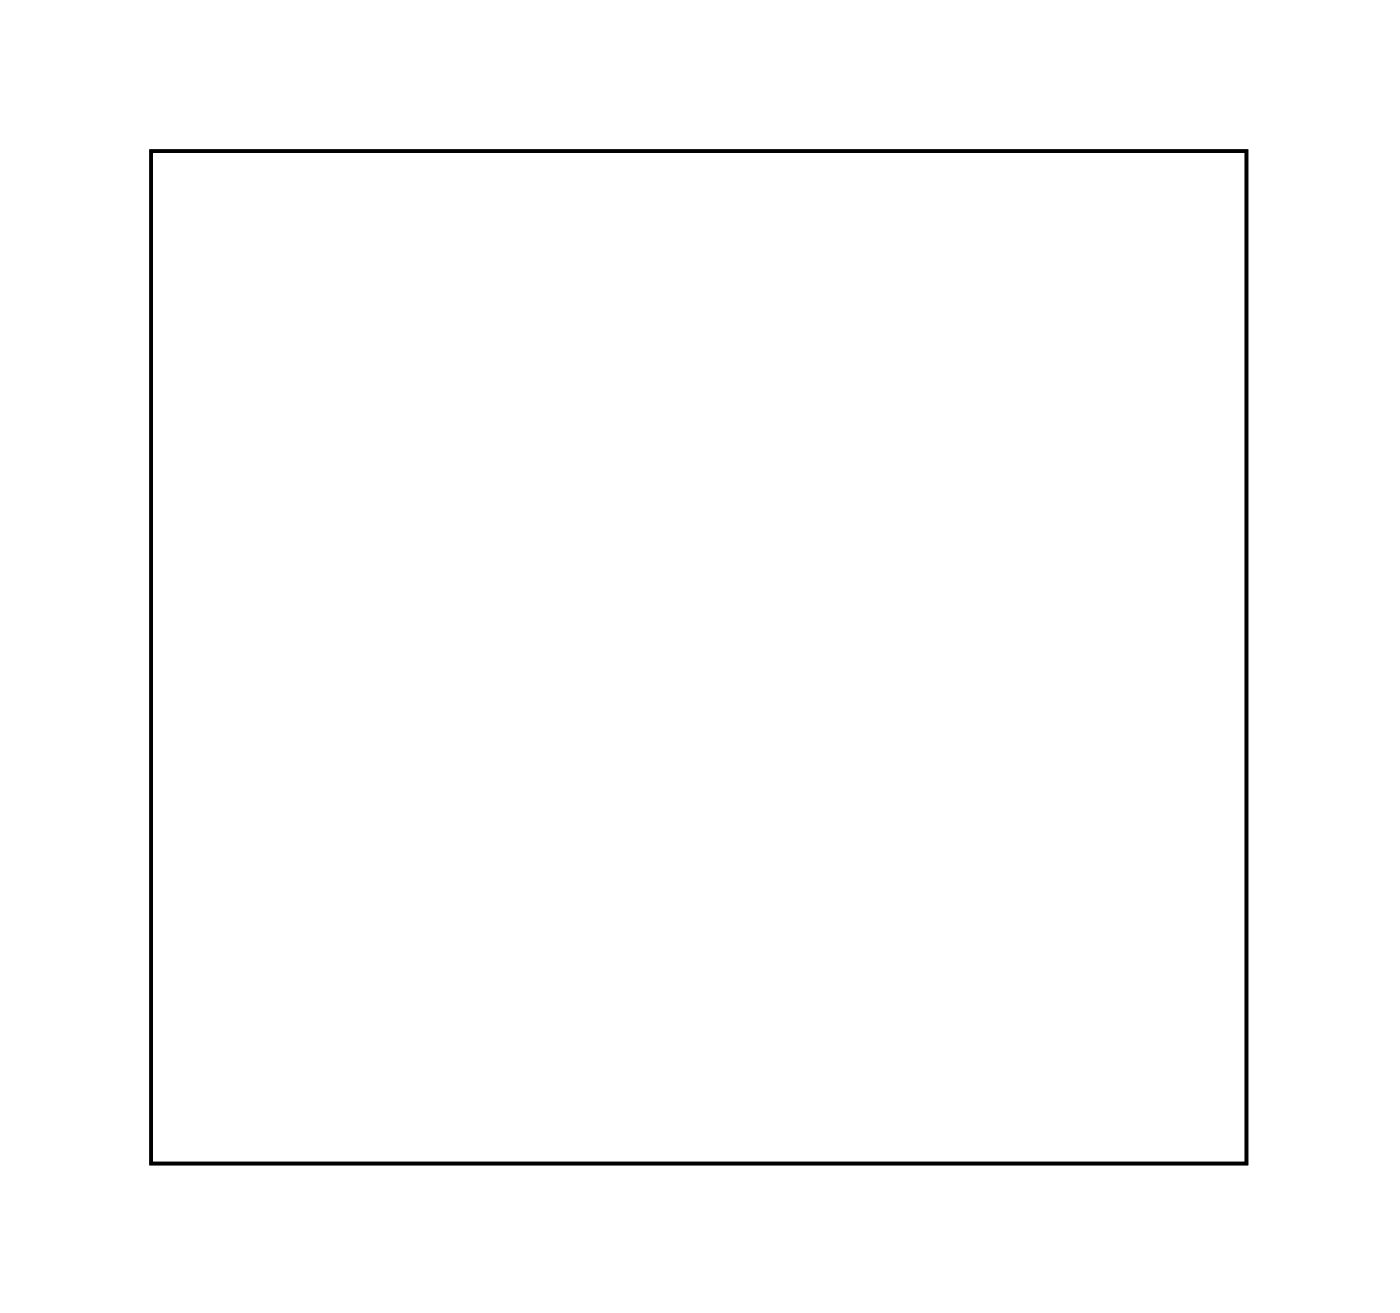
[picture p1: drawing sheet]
<svg xmlns="http://www.w3.org/2000/svg" width="79mm" height="74mm" viewBox="0 0 79 74" stroke-linecap="round" stroke-linejoin="round" font-family="sans-serif">
<path d="M8.6 8.6h62.1v57.4h-62.1z" fill="none" stroke="#000" stroke-width=".2"/>
<path d="M8.6 8.6h62.1v57.4h-62.1z" fill="none" stroke="#000" stroke-width=".06"/>
<circle cx="56.3" cy="12.5" r=".74" fill="#fff"/>
<circle cx="56.3" cy="12.5" r=".74" fill="none" stroke="#fff" stroke-width=".76" stroke-linecap="butt"/>
<circle cx="53.7" cy="12.5" r=".74" fill="#fff"/>
<circle cx="53.7" cy="12.5" r=".74" fill="none" stroke="#fff" stroke-width=".76" stroke-linecap="butt"/>
<circle cx="51.2" cy="12.5" r=".74" fill="#fff"/>
<circle cx="51.2" cy="12.5" r=".74" fill="none" stroke="#fff" stroke-width=".76" stroke-linecap="butt"/>
<circle cx="41" cy="17.6" r=".7" fill="#fff"/>
<circle cx="41" cy="17.6" r=".7" fill="none" stroke="#fff" stroke-width=".76" stroke-linecap="butt"/>
<circle cx="48.7" cy="17.6" r=".7" fill="#fff"/>
<circle cx="48.7" cy="17.6" r=".7" fill="none" stroke="#fff" stroke-width=".76" stroke-linecap="butt"/>
<circle cx="43.6" cy="12.5" r=".74" fill="#fff"/>
<circle cx="43.6" cy="12.5" r=".74" fill="none" stroke="#fff" stroke-width=".76" stroke-linecap="butt"/>
<circle cx="41" cy="12.5" r=".74" fill="#fff"/>
<circle cx="41" cy="12.5" r=".74" fill="none" stroke="#fff" stroke-width=".76" stroke-linecap="butt"/>
<circle cx="38.5" cy="12.5" r=".74" fill="#fff"/>
<circle cx="38.5" cy="12.5" r=".74" fill="none" stroke="#fff" stroke-width=".76" stroke-linecap="butt"/>
<circle cx="28.3" cy="17.6" r=".7" fill="#fff"/>
<circle cx="28.3" cy="17.6" r=".7" fill="none" stroke="#fff" stroke-width=".76" stroke-linecap="butt"/>
<circle cx="36" cy="17.6" r=".7" fill="#fff"/>
<circle cx="36" cy="17.6" r=".7" fill="none" stroke="#fff" stroke-width=".76" stroke-linecap="butt"/>
<circle cx="66.4" cy="27.7" r=".74" fill="#fff"/>
<circle cx="66.4" cy="27.7" r=".74" fill="none" stroke="#fff" stroke-width=".76" stroke-linecap="butt"/>
<circle cx="66.4" cy="25.2" r=".74" fill="#fff"/>
<circle cx="66.4" cy="25.2" r=".74" fill="none" stroke="#fff" stroke-width=".76" stroke-linecap="butt"/>
<circle cx="66.4" cy="22.7" r=".74" fill="#fff"/>
<circle cx="66.4" cy="22.7" r=".74" fill="none" stroke="#fff" stroke-width=".76" stroke-linecap="butt"/>
<circle cx="66.4" cy="20.1" r=".74" fill="#fff"/>
<circle cx="66.4" cy="20.1" r=".74" fill="none" stroke="#fff" stroke-width=".76" stroke-linecap="butt"/>
<circle cx="66.4" cy="17.6" r=".74" fill="#fff"/>
<circle cx="66.4" cy="17.6" r=".74" fill="none" stroke="#fff" stroke-width=".76" stroke-linecap="butt"/>
<circle cx="66.4" cy="15" r=".74" fill="#fff"/>
<circle cx="66.4" cy="15" r=".74" fill="none" stroke="#fff" stroke-width=".76" stroke-linecap="butt"/>
<circle cx="13.1" cy="25.2" r=".74" fill="#fff"/>
<circle cx="13.1" cy="25.2" r=".74" fill="none" stroke="#fff" stroke-width=".76" stroke-linecap="butt"/>
<circle cx="13.1" cy="27.7" r=".74" fill="#fff"/>
<circle cx="13.1" cy="27.7" r=".74" fill="none" stroke="#fff" stroke-width=".76" stroke-linecap="butt"/>
<circle cx="13.1" cy="30.3" r=".74" fill="#fff"/>
<circle cx="13.1" cy="30.3" r=".74" fill="none" stroke="#fff" stroke-width=".76" stroke-linecap="butt"/>
<circle cx="13.1" cy="32.8" r=".74" fill="#fff"/>
<circle cx="13.1" cy="32.8" r=".74" fill="none" stroke="#fff" stroke-width=".76" stroke-linecap="butt"/>
<circle cx="23.3" cy="25.2" r=".7" fill="#fff"/>
<circle cx="23.3" cy="25.2" r=".7" fill="none" stroke="#fff" stroke-width=".76" stroke-linecap="butt"/>
<circle cx="23.3" cy="43" r=".7" fill="#fff"/>
<circle cx="23.3" cy="43" r=".7" fill="none" stroke="#fff" stroke-width=".76" stroke-linecap="butt"/>
<circle cx="61.4" cy="37.9" r=".7" fill="#fff"/>
<circle cx="61.4" cy="37.9" r=".7" fill="none" stroke="#fff" stroke-width=".76" stroke-linecap="butt"/>
<circle cx="61.4" cy="60.8" r=".7" fill="#fff"/>
<circle cx="61.4" cy="60.8" r=".7" fill="none" stroke="#fff" stroke-width=".76" stroke-linecap="butt"/>
<circle cx="18.2" cy="12.5" r=".7" fill="#fff"/>
<circle cx="18.2" cy="12.5" r=".7" fill="none" stroke="#fff" stroke-width=".76" stroke-linecap="butt"/>
<circle cx="18.2" cy="20.1" r=".7" fill="#fff"/>
<circle cx="18.2" cy="20.1" r=".7" fill="none" stroke="#fff" stroke-width=".76" stroke-linecap="butt"/>
<circle cx="66.4" cy="60.8" r=".74" fill="#fff"/>
<circle cx="66.4" cy="60.8" r=".74" fill="none" stroke="#fff" stroke-width=".76" stroke-linecap="butt"/>
<circle cx="66.4" cy="58.2" r=".74" fill="#fff"/>
<circle cx="66.4" cy="58.2" r=".74" fill="none" stroke="#fff" stroke-width=".76" stroke-linecap="butt"/>
<circle cx="66.4" cy="55.7" r=".74" fill="#fff"/>
<circle cx="66.4" cy="55.7" r=".74" fill="none" stroke="#fff" stroke-width=".76" stroke-linecap="butt"/>
<circle cx="66.4" cy="53.1" r=".74" fill="#fff"/>
<circle cx="66.4" cy="53.1" r=".74" fill="none" stroke="#fff" stroke-width=".76" stroke-linecap="butt"/>
<circle cx="66.4" cy="50.6" r=".74" fill="#fff"/>
<circle cx="66.4" cy="50.6" r=".74" fill="none" stroke="#fff" stroke-width=".76" stroke-linecap="butt"/>
<circle cx="66.4" cy="48.1" r=".74" fill="#fff"/>
<circle cx="66.4" cy="48.1" r=".74" fill="none" stroke="#fff" stroke-width=".76" stroke-linecap="butt"/>
<circle cx="66.4" cy="45.5" r=".74" fill="#fff"/>
<circle cx="66.4" cy="45.5" r=".74" fill="none" stroke="#fff" stroke-width=".76" stroke-linecap="butt"/>
<circle cx="66.4" cy="43" r=".74" fill="#fff"/>
<circle cx="66.4" cy="43" r=".74" fill="none" stroke="#fff" stroke-width=".76" stroke-linecap="butt"/>
<circle cx="66.4" cy="40.4" r=".74" fill="#fff"/>
<circle cx="66.4" cy="40.4" r=".74" fill="none" stroke="#fff" stroke-width=".76" stroke-linecap="butt"/>
<circle cx="66.4" cy="37.9" r=".74" fill="#fff"/>
<circle cx="66.4" cy="37.9" r=".74" fill="none" stroke="#fff" stroke-width=".76" stroke-linecap="butt"/>
<circle cx="66.4" cy="35.4" r=".74" fill="#fff"/>
<circle cx="66.4" cy="35.4" r=".74" fill="none" stroke="#fff" stroke-width=".76" stroke-linecap="butt"/>
<circle cx="13.1" cy="48.1" r=".74" fill="#fff"/>
<circle cx="13.1" cy="48.1" r=".74" fill="none" stroke="#fff" stroke-width=".76" stroke-linecap="butt"/>
<circle cx="13.1" cy="50.6" r=".74" fill="#fff"/>
<circle cx="13.1" cy="50.6" r=".74" fill="none" stroke="#fff" stroke-width=".76" stroke-linecap="butt"/>
<circle cx="13.1" cy="53.1" r=".74" fill="#fff"/>
<circle cx="13.1" cy="53.1" r=".74" fill="none" stroke="#fff" stroke-width=".76" stroke-linecap="butt"/>
<circle cx="13.1" cy="55.7" r=".74" fill="#fff"/>
<circle cx="13.1" cy="55.7" r=".74" fill="none" stroke="#fff" stroke-width=".76" stroke-linecap="butt"/>
<circle cx="13.1" cy="58.2" r=".74" fill="#fff"/>
<circle cx="13.1" cy="58.2" r=".74" fill="none" stroke="#fff" stroke-width=".76" stroke-linecap="butt"/>
<circle cx="13.1" cy="60.8" r=".74" fill="#fff"/>
<circle cx="13.1" cy="60.8" r=".74" fill="none" stroke="#fff" stroke-width=".76" stroke-linecap="butt"/>
<circle cx="30.9" cy="32.8" r=".7" fill="#fff"/>
<circle cx="30.9" cy="32.8" r=".7" fill="none" stroke="#fff" stroke-width=".76" stroke-linecap="butt"/>
<circle cx="30.9" cy="63.3" r=".7" fill="#fff"/>
<circle cx="30.9" cy="63.3" r=".7" fill="none" stroke="#fff" stroke-width=".76" stroke-linecap="butt"/>
<circle cx="58.8" cy="35.4" r=".7" fill="#fff"/>
<circle cx="58.8" cy="35.4" r=".7" fill="none" stroke="#fff" stroke-width=".76" stroke-linecap="butt"/>
<circle cx="58.8" cy="43" r=".7" fill="#fff"/>
<circle cx="58.8" cy="43" r=".7" fill="none" stroke="#fff" stroke-width=".76" stroke-linecap="butt"/>
<circle cx="33.4" cy="20.1" r=".7" fill="#fff"/>
<circle cx="33.4" cy="20.1" r=".7" fill="none" stroke="#fff" stroke-width=".76" stroke-linecap="butt"/>
<circle cx="33.4" cy="30.3" r=".7" fill="#fff"/>
<circle cx="33.4" cy="30.3" r=".7" fill="none" stroke="#fff" stroke-width=".76" stroke-linecap="butt"/>
<circle cx="58.8" cy="43" r=".7" fill="#fff"/>
<circle cx="58.8" cy="43" r=".7" fill="none" stroke="#fff" stroke-width=".76" stroke-linecap="butt"/>
<circle cx="58.8" cy="63.3" r=".7" fill="#fff"/>
<circle cx="58.8" cy="63.3" r=".7" fill="none" stroke="#fff" stroke-width=".76" stroke-linecap="butt"/>
<circle cx="13.1" cy="12.5" r=".74" fill="#fff"/>
<circle cx="13.1" cy="12.5" r=".74" fill="none" stroke="#fff" stroke-width=".76" stroke-linecap="butt"/>
<circle cx="13.1" cy="15" r=".74" fill="#fff"/>
<circle cx="13.1" cy="15" r=".74" fill="none" stroke="#fff" stroke-width=".76" stroke-linecap="butt"/>
<circle cx="13.1" cy="17.6" r=".74" fill="#fff"/>
<circle cx="13.1" cy="17.6" r=".74" fill="none" stroke="#fff" stroke-width=".76" stroke-linecap="butt"/>
</svg>
